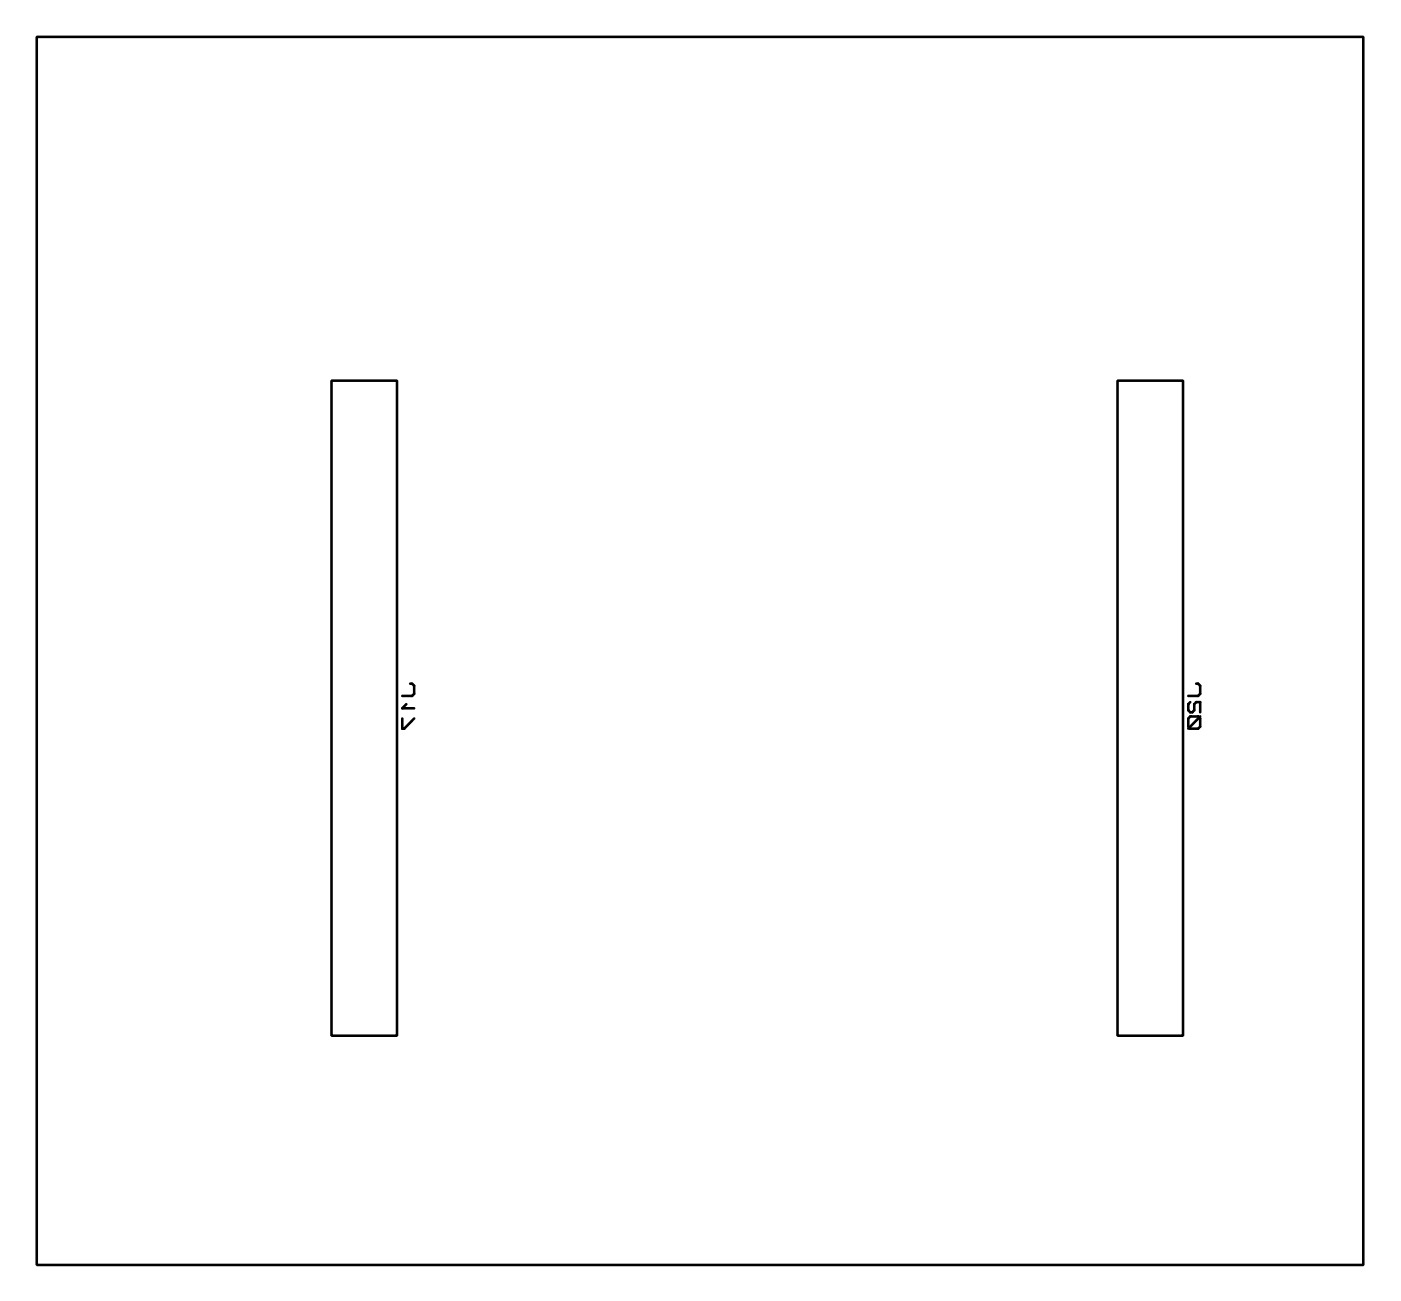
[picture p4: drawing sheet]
<svg xmlns="http://www.w3.org/2000/svg" width="109mm" height="101mm" viewBox="0 0 109 101" stroke-linecap="round" stroke-linejoin="round" font-family="sans-serif">
<path d="M2.8 2.9h102.9v95.2h-102.9zM25.7 29.5h5.1v50.8h-5.1zM86.7 29.5h5v50.8h-5zM31.2 55.7v.8h.1l.8-.8M31.5 54.6l-.3 .3h.9M31.8 53h.2l.1 .2v.6l-.1 .2h-.8M92.3 55.6h.6l.2 .1v.6l-.2 .2h-.6l-.1-.2v-.6zM92.3 54.4l-.1 .2v.5l.1 .1h.2l.1-.1v-.5l.2-.2h.3v.8M92.8 53h.1l.2 .2v.6l-.2 .2h-.7M93.1 55.6l-.9 .9" fill="none" stroke="#000" stroke-width=".2"/>
</svg>
